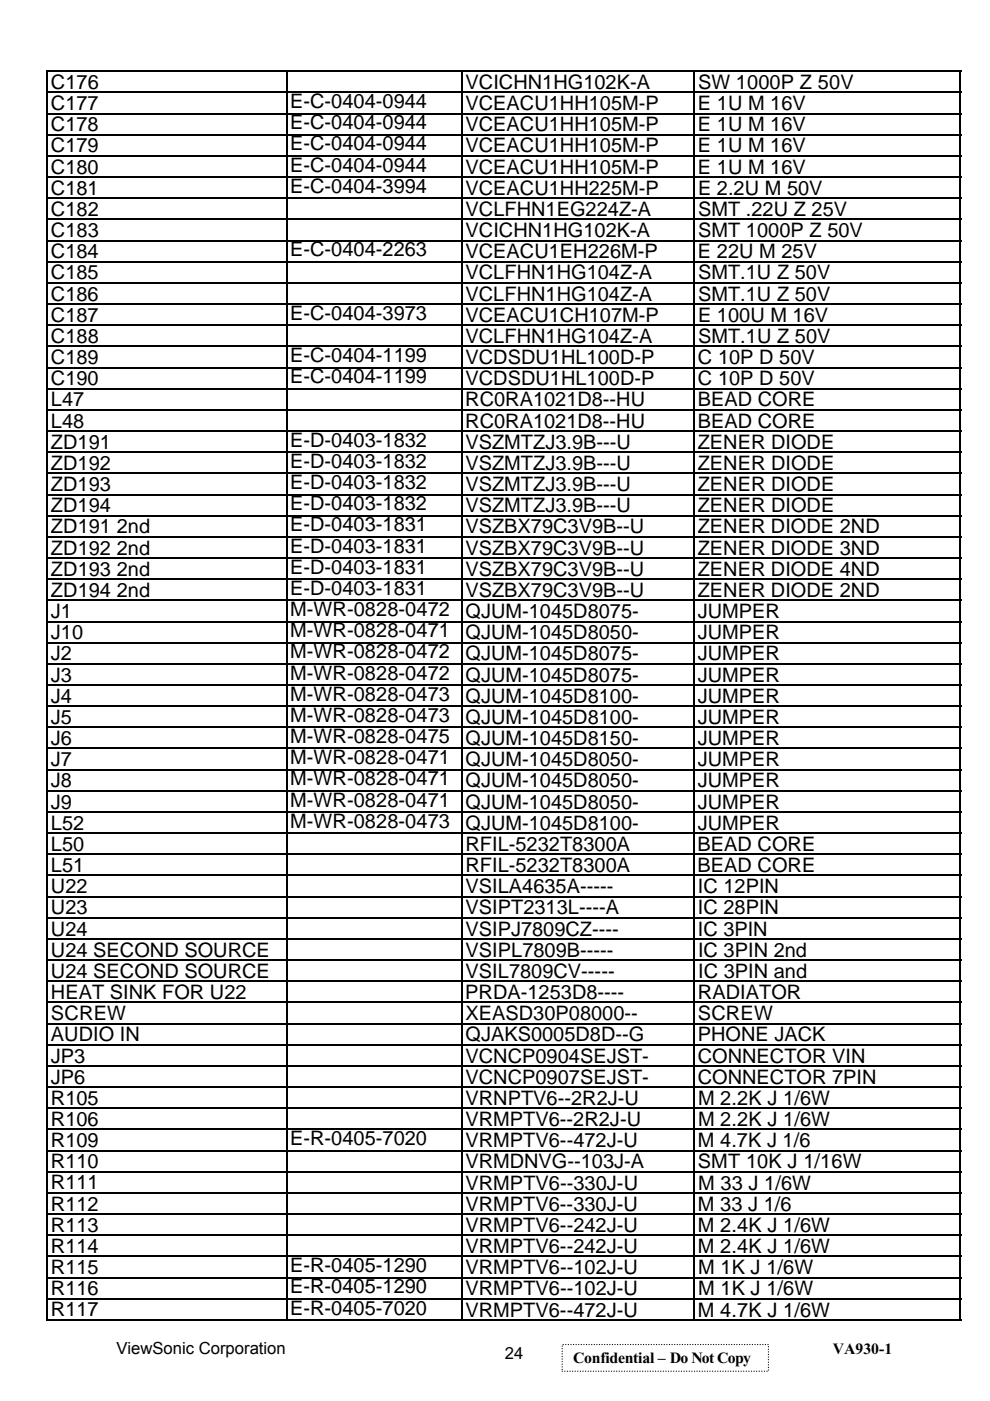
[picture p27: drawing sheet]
<svg xmlns="http://www.w3.org/2000/svg" width="210mm" height="297mm" viewBox="0 0 210 297" stroke-linecap="round" stroke-linejoin="round" font-family="sans-serif">
<defs><g id="words">
<g font-size="4.2">
<text x="10.8" y="18.9">C176</text>
<text x="10.8" y="23.4">C177</text>
<text x="61.5" y="22.9">E-C-0404-0944</text>
<text x="98.7" y="23.4">VCEACU1HH105M-P</text>
<text x="98.7" y="18.9">VCICHN1HG102K-A</text>
<text x="148" y="23.4">E 1U M 16V</text>
<text x="148" y="18.9">SW 1000P Z 50V</text>
<text x="10.8" y="27.8">C178</text>
<text x="61.5" y="27.4">E-C-0404-0944</text>
<text x="98.7" y="27.8">VCEACU1HH105M-P</text>
<text x="148" y="27.8">E 1U M 16V</text>
<text x="10.8" y="32.3">C179</text>
<text x="61.5" y="31.9">E-C-0404-0944</text>
<text x="98.7" y="32.3">VCEACU1HH105M-P</text>
<text x="148" y="32.3">E 1U M 16V</text>
<text x="10.8" y="36.8">C180</text>
<text x="10.8" y="41.3">C181</text>
<text x="61.5" y="36.4">E-C-0404-0944</text>
<text x="61.5" y="40.9">E-C-0404-3994</text>
<text x="98.7" y="36.8">VCEACU1HH105M-P</text>
<text x="98.7" y="41.3">VCEACU1HH225M-P</text>
<text x="148" y="36.8">E 1U M 16V</text>
<text x="148" y="41.3">E 2.2U M 50V</text>
<text x="10.8" y="45.8">C182</text>
<text x="98.7" y="45.8">VCLFHN1EG224Z-A</text>
<text x="148" y="45.8">SMT .22U Z 25V</text>
<text x="10.8" y="50.3">C183</text>
<text x="98.7" y="50.3">VCICHN1HG102K-A</text>
<text x="148" y="50.3">SMT 1000P Z 50V</text>
<text x="10.8" y="54.8">C184</text>
<text x="10.8" y="59.3">C185</text>
<text x="61.5" y="54.3">E-C-0404-2263</text>
<text x="98.7" y="54.8">VCEACU1EH226M-P</text>
<text x="98.7" y="59.3">VCLFHN1HG104Z-A</text>
<text x="148" y="54.8">E 22U M 25V</text>
<text x="148" y="59.3">SMT.1U Z 50V</text>
<text x="10.8" y="63.7">C186</text>
<text x="98.7" y="63.7">VCLFHN1HG104Z-A</text>
<text x="148" y="63.7">SMT.1U Z 50V</text>
<text x="10.8" y="68.2">C187</text>
<text x="61.5" y="67.8">E-C-0404-3973</text>
<text x="98.7" y="68.2">VCEACU1CH107M-P</text>
<text x="148" y="68.2">E 100U M 16V</text>
<text x="10.8" y="72.7">C188</text>
<text x="10.8" y="77.2">C189</text>
<text x="61.5" y="76.8">E-C-0404-1199</text>
<text x="98.7" y="77.2">VCDSDU1HL100D-P</text>
<text x="98.7" y="72.7">VCLFHN1HG104Z-A</text>
<text x="148" y="77.2">C 10P D 50V</text>
<text x="148" y="72.7">SMT.1U Z 50V</text>
<text x="10.8" y="81.7">C190</text>
<text x="61.5" y="81.3">E-C-0404-1199</text>
<text x="98.7" y="81.7">VCDSDU1HL100D-P</text>
<text x="148" y="81.7">C 10P D 50V</text>
<text x="10.8" y="86.2">L47</text>
<text x="98.7" y="86.2">RC0RA1021D8--HU</text>
<text x="148" y="86.2">BEAD CORE</text>
<text x="10.8" y="90.7">L48</text>
<text x="10.8" y="95.2">ZD191</text>
<text x="61.5" y="94.7">E-D-0403-1832</text>
<text x="98.7" y="90.7">RC0RA1021D8--HU</text>
<text x="98.7" y="95.2">VSZMTZJ3.9B---U</text>
<text x="147.9" y="95.2">ZENER DIODE</text>
<text x="148" y="90.7">BEAD CORE</text>
<text x="10.8" y="99.6">ZD192</text>
<text x="61.5" y="99.2">E-D-0403-1832</text>
<text x="98.7" y="99.6">VSZMTZJ3.9B---U</text>
<text x="147.9" y="99.6">ZENER DIODE</text>
<text x="10.8" y="104.1">ZD193</text>
<text x="61.5" y="103.7">E-D-0403-1832</text>
<text x="98.7" y="104.1">VSZMTZJ3.9B---U</text>
<text x="147.9" y="104.1">ZENER DIODE</text>
<text x="10.8" y="108.6">ZD194</text>
<text x="10.8" y="113.1">ZD191 2nd</text>
<text x="61.5" y="108.2">E-D-0403-1832</text>
<text x="61.5" y="112.7">E-D-0403-1831</text>
<text x="98.7" y="108.6">VSZMTZJ3.9B---U</text>
<text x="98.7" y="113.1">VSZBX79C3V9B--U</text>
<text x="147.9" y="113.1">ZENER DIODE 2ND</text>
<text x="147.9" y="108.6">ZENER DIODE</text>
<text x="10.8" y="117.6">ZD192 2nd</text>
<text x="61.5" y="117.2">E-D-0403-1831</text>
<text x="98.7" y="117.6">VSZBX79C3V9B--U</text>
<text x="147.9" y="117.6">ZENER DIODE 3ND</text>
<text x="10.8" y="122.1">ZD193 2nd</text>
<text x="61.5" y="121.7">E-D-0403-1831</text>
<text x="98.7" y="122.1">VSZBX79C3V9B--U</text>
<text x="147.9" y="122.1">ZENER DIODE 4ND</text>
<text x="10.8" y="126.6">ZD194 2nd</text>
<text x="10.8" y="131.1">J1</text>
<text x="61.5" y="126.1">E-D-0403-1831</text>
<text x="61.5" y="130.6">M-WR-0828-0472</text>
<text x="98.7" y="126.6">VSZBX79C3V9B--U</text>
<text x="98.7" y="131.1">QJUM-1045D8075-</text>
<text x="147.9" y="131.1">JUMPER</text>
<text x="147.9" y="126.6">ZENER DIODE 2ND</text>
<text x="10.8" y="135.5">J10</text>
<text x="61.5" y="135.1">M-WR-0828-0471</text>
<text x="98.7" y="135.5">QJUM-1045D8050-</text>
<text x="147.9" y="135.5">JUMPER</text>
<text x="10.8" y="140">J2</text>
<text x="61.5" y="139.6">M-WR-0828-0472</text>
<text x="98.7" y="140">QJUM-1045D8075-</text>
<text x="147.9" y="140">JUMPER</text>
<text x="10.8" y="144.5">J3</text>
<text x="10.8" y="149">J4</text>
<text x="61.5" y="144.1">M-WR-0828-0472</text>
<text x="61.5" y="148.6">M-WR-0828-0473</text>
<text x="98.7" y="144.5">QJUM-1045D8075-</text>
<text x="98.7" y="149">QJUM-1045D8100-</text>
<text x="147.9" y="144.5">JUMPER</text>
<text x="147.9" y="149">JUMPER</text>
<text x="10.8" y="153.5">J5</text>
<text x="61.5" y="153.1">M-WR-0828-0473</text>
<text x="98.7" y="153.5">QJUM-1045D8100-</text>
<text x="147.9" y="153.5">JUMPER</text>
<text x="10.8" y="158">J6</text>
<text x="61.5" y="157.6">M-WR-0828-0475</text>
<text x="98.7" y="158">QJUM-1045D8150-</text>
<text x="147.9" y="158">JUMPER</text>
<text x="10.8" y="162.5">J7</text>
<text x="10.8" y="167">J8</text>
<text x="61.5" y="162">M-WR-0828-0471</text>
<text x="61.5" y="166.5">M-WR-0828-0471</text>
<text x="98.7" y="162.5">QJUM-1045D8050-</text>
<text x="98.7" y="167">QJUM-1045D8050-</text>
<text x="147.9" y="162.5">JUMPER</text>
<text x="147.9" y="167">JUMPER</text>
<text x="10.8" y="171.4">J9</text>
<text x="61.5" y="171">M-WR-0828-0471</text>
<text x="98.7" y="171.4">QJUM-1045D8050-</text>
<text x="147.9" y="171.4">JUMPER</text>
<text x="10.8" y="175.9">L52</text>
<text x="61.5" y="175.5">M-WR-0828-0473</text>
<text x="98.7" y="175.9">QJUM-1045D8100-</text>
<text x="147.9" y="175.9">JUMPER</text>
<text x="10.8" y="180.4">L50</text>
<text x="10.8" y="184.9">L51</text>
<text x="98.7" y="180.4">RFIL-5232T8300A</text>
<text x="98.7" y="184.9">RFIL-5232T8300A</text>
<text x="147.9" y="180.4">BEAD CORE</text>
<text x="147.9" y="184.9">BEAD CORE</text>
<text x="10.8" y="189.4">U22</text>
<text x="98.7" y="189.4">VSILA4635A-----</text>
<text x="148" y="189.4">IC 12PIN</text>
<text x="10.8" y="193.9">U23</text>
<text x="98.7" y="193.9">VSIPT2313L----A</text>
<text x="147.9" y="193.9">IC 28PIN</text>
<text x="10.8" y="198.4">U24</text>
<text x="10.8" y="202.8">U24 SECOND SOURCE</text>
<text x="98.7" y="198.4">VSIPJ7809CZ----</text>
<text x="98.7" y="202.8">VSIPL7809B-----</text>
<text x="147.9" y="198.4">IC 3PIN</text>
<text x="148" y="202.8">IC 3PIN 2nd</text>
<text x="10.8" y="207.3">U24 SECOND SOURCE</text>
<text x="98.7" y="207.3">VSIL7809CV-----</text>
<text x="148" y="207.3">IC 3PIN and</text>
<text x="10.8" y="211.8">HEAT SINK FOR U22</text>
<text x="98.7" y="211.8">PRDA-1253D8----</text>
<text x="148" y="211.8">RADIATOR</text>
<text x="10.8" y="220.8">AUDIO IN</text>
<text x="10.8" y="216.3">SCREW</text>
<text x="98.7" y="216.3">XEASD30P08000--</text>
<text x="98.7" y="220.8">QJAKS0005D8D--G</text>
<text x="147.9" y="220.8">PHONE JACK</text>
<text x="148" y="216.3">SCREW</text>
<text x="10.8" y="225.3">JP3</text>
<text x="98.7" y="225.3">VCNCP0904SEJST-</text>
<text x="147.9" y="225.3">CONNECTOR VIN</text>
<text x="10.8" y="229.8">JP6</text>
<text x="98.7" y="229.8">VCNCP0907SEJST-</text>
<text x="147.9" y="229.8">CONNECTOR 7PIN</text>
<text x="10.8" y="234.2">R105</text>
<text x="10.8" y="238.7">R106</text>
<text x="98.7" y="234.3">VRNPTV6--2R2J-U</text>
<text x="98.7" y="238.7">VRMPTV6--2R2J-U</text>
<text x="148" y="238.7">M 2.2K J 1/6W</text>
<text x="148" y="234.3">M 2.2K J 1/6W</text>
<text x="10.8" y="243.2">R109</text>
<text x="61.5" y="242.8">E-R-0405-7020</text>
<text x="98.7" y="243.2">VRMPTV6--472J-U</text>
<text x="148" y="243.2">M 4.7K J 1/6</text>
<text x="10.8" y="247.7">R110</text>
<text x="98.7" y="247.7">VRMDNVG--103J-A</text>
<text x="148" y="247.7">SMT 10K J 1/16W</text>
<text x="10.8" y="252.2">R111</text>
<text x="10.8" y="256.7">R112</text>
<text x="98.7" y="252.2">VRMPTV6--330J-U</text>
<text x="98.7" y="256.7">VRMPTV6--330J-U</text>
<text x="148" y="256.7">M 33 J 1/6</text>
<text x="148" y="252.2">M 33 J 1/6W</text>
<text x="10.8" y="261.1">R113</text>
<text x="98.7" y="261.2">VRMPTV6--242J-U</text>
<text x="148" y="261.2">M 2.4K J 1/6W</text>
<text x="10.8" y="265.6">R114</text>
<text x="61.5" y="269.7">E-R-0405-1290</text>
<text x="98.7" y="265.7">VRMPTV6--242J-U</text>
<text x="148" y="265.7">M 2.4K J 1/6W</text>
<text x="10.8" y="274.6">R116</text>
<text x="10.8" y="270.1">R115</text>
<text x="61.5" y="274.2">E-R-0405-1290</text>
<text x="98.7" y="274.6">VRMPTV6--102J-U</text>
<text x="98.7" y="270.2">VRMPTV6--102J-U</text>
<text x="148" y="274.6">M 1K J 1/6W</text>
<text x="148" y="270.2">M 1K J 1/6W</text>
<text x="10.8" y="279.1">R117</text>
<text x="61.5" y="278.7">E-R-0405-7020</text>
<text x="98.7" y="279.1">VRMPTV6--472J-U</text>
<text x="148" y="279.1">M 4.7K J 1/6W</text>
</g>
<g font-size="3.5">
<text x="24.7" y="287.1">ViewSonic Corporation</text>
<text x="107.1" y="288.2">24</text>
</g>
<g font-size="3.3">
<text x="176.6" y="287.2">VA930-1</text>
<text x="121.5" y="288.9">Confidential – Do Not Copy</text>
</g>
</g></defs>
<path d="M119.2 285.1h43.7v5.6h-43.7z" fill="#fff" stroke="#000" stroke-width=".26" stroke-dasharray="0 .5"/>
<g fill="none" stroke="#000" stroke-width=".34">
<path d="M10 14.9v265.1M10.2 15.1h193.6M10.2 19.6h193.6M60.8 15.3v264.7M97.9 15.3v264.7M147.2 15.3v264.7M203.6 15.3v264.7M10.2 24.1h193.6M10.2 28.6h193.6M10.2 33.1h193.6M10.2 37.5h193.6M10.2 42h193.6"/>
<path d="M10.2 46.5h193.6M10.2 51h193.6M10.2 55.5h193.6M10.2 60h193.6M10.2 64.5h193.6M10.2 68.9h193.6M10.2 73.4h193.6M10.2 77.9h193.6M10.2 82.4h193.6M10.2 86.9h193.6M10.2 91.4h193.6M10.2 95.9h193.6"/>
<path d="M10.2 100.4h193.6M10.2 104.8h193.6M10.2 109.3h193.6M10.2 113.8h193.6M10.2 118.3h193.6M10.2 122.8h193.6M10.2 127.3h193.6M10.2 131.8h193.6M10.2 136.3h193.6M10.2 140.7h193.6M10.2 145.2h193.6M10.2 149.7h193.6"/>
<path d="M10.2 154.2h193.6M10.2 158.7h193.6M10.2 163.2h193.6M10.2 167.7h193.6M10.2 172.2h193.6M10.2 176.6h193.6M10.2 181.1h193.6M10.2 185.6h193.6M10.2 190.1h193.6M10.2 194.6h193.6M10.2 199.1h193.6M10.2 203.6h193.6"/>
<path d="M10.2 208.1h193.6M10.2 212.5h193.6M10.2 217h193.6M10.2 221.5h193.6M10.2 226h193.6M10.2 230.5h193.6M10.2 235h193.6M10.2 239.5h193.6M10.2 244h193.6M10.2 248.4h193.6M10.2 252.9h193.6M10.2 257.4h193.6"/>
<path d="M10.2 261.9h193.6M10.2 266.4h193.6M10.2 270.9h193.6M10.2 275.4h193.6M10.2 279.9h193.6"/>
</g>
<use href="#words"/>
</svg>
